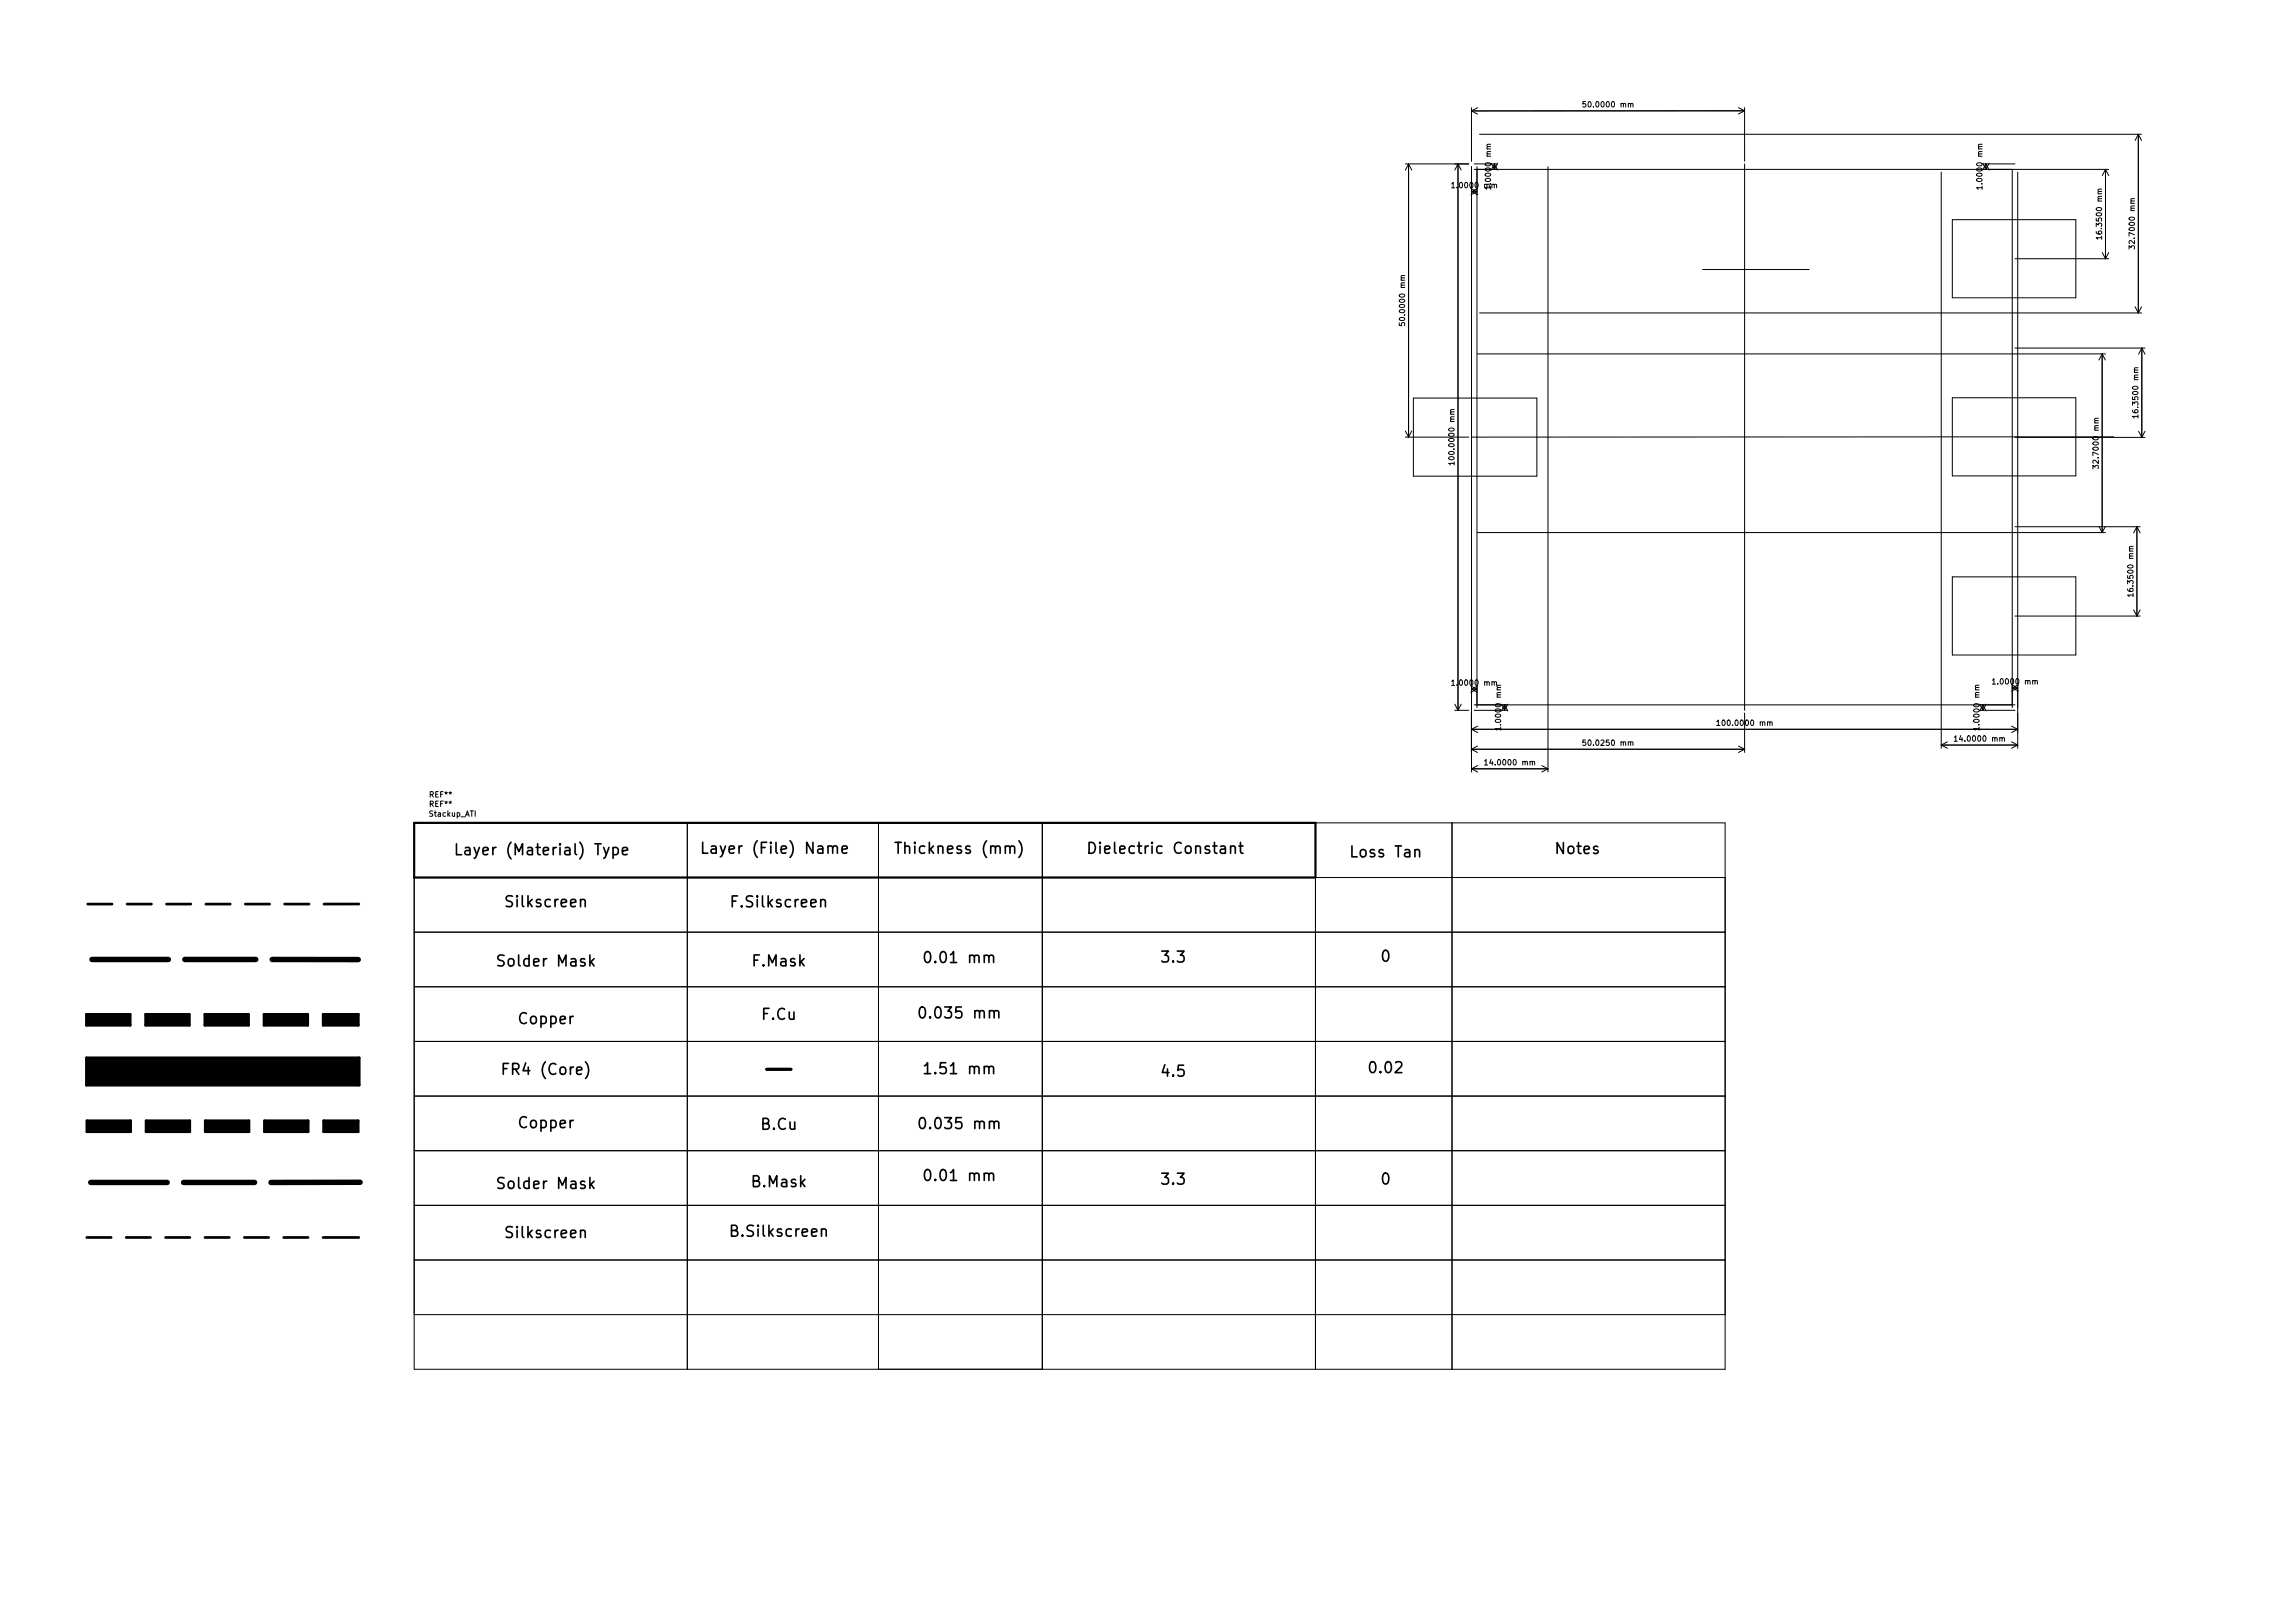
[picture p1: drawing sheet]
<svg xmlns="http://www.w3.org/2000/svg" width="420mm" height="297mm" viewBox="0 0 420 297" stroke-linecap="round" stroke-linejoin="round" font-family="sans-serif">
<defs><g id="words">
<g font-size="2.8">
<text x="85.6" y="156.5">Layer (Material) Type</text>
<text x="130.6" y="156.3">Layer (File) Name</text>
<text x="165" y="156.3">Thickness (mm)</text>
<text x="200.6" y="156.3">Dielectric Constant</text>
<text x="247.6" y="156.9">Loss Tan</text>
<text x="284.9" y="156.3">Notes</text>
<text x="93" y="166">Silkscreen</text>
<text x="134.4" y="166.1">F.Silkscreen</text>
<text x="91.7" y="176.9">Solder Mask</text>
<text x="137.9" y="176.9">F.Mask</text>
<text x="170" y="176.3">0.01 mm</text>
<text x="212.8" y="176.2">3.3</text>
<text x="252.9" y="176">0</text>
<text x="95.1" y="187.4">Copper</text>
<text x="139.5" y="186.6">F.Cu</text>
<text x="169.3" y="186.4">0.035 mm</text>
<text x="92.8" y="196.7">FR4 (Core)</text>
<text x="170" y="196.6">1.51 mm</text>
<text x="212.8" y="197.1">4.5</text>
<text x="251" y="196.4">0.02</text>
<text x="95.1" y="206.5">Copper</text>
<text x="139.3" y="206.8">B.Cu</text>
<text x="169.3" y="206.6">0.035 mm</text>
<text x="91.7" y="217.6">Solder Mask</text>
<text x="137.7" y="217.3">B.Mask</text>
<text x="170" y="216.1">0.01 mm</text>
<text x="212.8" y="216.8">3.3</text>
<text x="252.9" y="216.8">0</text>
<text x="93" y="226.6">Silkscreen</text>
<text x="134.2" y="226.3">B.Silkscreen</text>
</g>
<g font-size="1.4">
<text x="290.4" y="19.6">50.0000 mm</text>
<text x="266.3" y="34.4">1.0000 mm</text>
<text x="272.9" y="34.1" transform="rotate(-90 272.9 34.1)">1.0000 mm</text>
<text x="362.9" y="34.1" transform="rotate(-90 362.9 34.1)">1.0000 mm</text>
<text x="384.8" y="43.1" transform="rotate(-90 384.8 43.1)">16.3500 mm</text>
<text x="390.8" y="44.9" transform="rotate(-90 390.8 44.9)">32.7000 mm</text>
<text x="257.2" y="59" transform="rotate(-90 257.2 59)">50.0000 mm</text>
<text x="391.5" y="75.8" transform="rotate(-90 391.5 75.8)">16.3500 mm</text>
<text x="266.3" y="84.3" transform="rotate(-90 266.3 84.3)">100.0000 mm</text>
<text x="384.2" y="85.1" transform="rotate(-90 384.2 85.1)">32.7000 mm</text>
<text x="390.6" y="108.5" transform="rotate(-90 390.6 108.5)">16.3500 mm</text>
<text x="266.3" y="125.5">1.0000 mm</text>
<text x="365.3" y="125.3">1.0000 mm</text>
<text x="274.8" y="133.1" transform="rotate(-90 274.8 133.1)">1.0000 mm</text>
<text x="290.4" y="136.5">50.0250 mm</text>
<text x="315.1" y="132.8">100.0000 mm</text>
<text x="358.4" y="135.7">14.0000 mm</text>
<text x="362.4" y="133.1" transform="rotate(-90 362.4 133.1)">1.0000 mm</text>
<text x="272.4" y="140.1">14.0000 mm</text>
<text x="78.6" y="149.5">Stackup_ATI</text>
<text x="78.7" y="145.9">REF**</text>
<text x="78.7" y="147.7">REF**</text>
</g>
</g></defs>
<g fill="none" stroke="#000" stroke-width=".18">
<path d="M269.4 19.7v9.8M270.5 19.7l-1.1 .6M290.3 18.6h-.5v.5l.4-.1 .1 .5-.1 .1-.4-.1M298.5 19.1l.2-.2 .2 .1 .1 .6M318.3 19.7l1.1 .6M319.4 19.7v9.8M257.3 30h11.6M257.9 30v50M257.9 30l-.6 1.1M257.9 30l.6 1.1M265.8 33.7l.2-.3v1M265.8 34.4h.5"/>
<path d="M266.9 30v100M266.9 30l-.6 1.1M266.9 30l.6 1.1M269.3 34.5l1.1 .6M269.4 20.3l1.1 .6M269.4 30.5v110.8M269.4 35.1h1M269.4 35.1l1.1 .6M269.9 31h116.1M269.9 30h4.3M270.4 30.5v99M270.4 35.1l-1.1 .6"/>
<path d="M270.5 34.5l-1.1 .6M270.9 24.6h121.2M272.9 26.4l-.6 .1-.1 .2 .2 .1M273 29.9l.6 1.1M273.6 33.9l.1-.2 .2 .1 .1 .6M273.6 30v1M273.6 30l-.6 1.1M273.6 30l.6 1.1M274.2 29.9l-.6 1.1M283.4 30.5v110.8M319.4 20.3h-50M319.4 20.3l-1.1 .6"/>
<path d="M319.4 30v100M355.4 31.5v105.4M362.9 34.4h-1l.3 .2M362.9 26.4l-.6 .1-.1 .2 .1 .1M362.9 34.1v.5M363 30h5.9M363 29.9l.6 1.1M363.6 30v1M363.6 30l-.6 1.1M363.6 30l.6 1.1M364.2 29.9l-.6 1.1M368.4 31v98.5"/>
<path d="M369.4 31.5v105.4M384.8 34.6l-.7 .1v.2l.1 .1M385.5 31v16.4M385.5 31l-.6 1.1M385.5 31l.5 1.1M390.8 36.4h-.6l-.1 .2 .2 .2M391.5 24.6v32.7M391.5 24.6l-.6 1.1M391.5 24.6l.6 1.1M256.2 59.1v.5h.5l-.1-.5h.5l.1 .1-.1 .4M257.2 50.4l-.6 .1-.1 .2 .2 .2M270.9 57.3h121.2"/>
<path d="M311.7 49.3h19.5M357.4 40.2h22.6v14.3h-22.6zM368.9 47.4h17.1M384.8 43.5h-1l.3 .3M384.8 43.2v.6M384.9 46.2l.6 1.2M386 46.2l-.5 1.2M389.8 45.6v-.6l.4 .3 .1-.3h.4l.1 .2-.1 .4M390.9 56.2l.6 1.1M392.1 56.2l-.6 1.1M257.3 78.9l.6 1.1M258.5 78.9l-.6 1.1"/>
<path d="M266.2 75h-.6v.2l.1 .2M270.5 64.8h114.9M357.4 72.8h22.6v14.3h-22.6zM368.9 63.7h23.8M384.2 76.6h-.7v.2l.1 .2M384.9 64.8v32.7M384.9 64.8l-.6 1.1M384.9 64.8l.5 1.1M387 80h-117.6M391.4 76.2h-1l.3 .3M391.4 67.3l-.6 .1-.1 .2 .2 .1M391.4 75.9v.6"/>
<path d="M391.5 78.9l.6 1.2M392.1 63.7v16.4M392.1 63.7l-.6 1.1M392.1 63.7l.6 1.1M392.7 78.9l-.6 1.2M257.3 80h11.6M266.2 84.8h-1l.3 .3M266.2 84.5v.6M270.5 97.5h114.9M281.4 87.2v-14.3h-22.6v14.3h22.6M368.9 80.1h23.8M368.9 96.4h22.9"/>
<path d="M383.2 85.8v-.6l.3 .3 .1-.3h.5l.1 .2-.1 .4M384.3 96.3l.6 1.2M385.4 96.3l-.5 1.2M391.2 96.4v16.4M391.2 96.4l-.6 1.1M391.2 96.4l.6 1.1M357.4 105.6h22.6v14.3h-22.6zM368.9 112.8h22.9M390.5 108.9h-1l.3 .3M390.5 100l-.6 .1-.1 .2 .2 .1M390.5 108.6v.6M390.6 111.6l.6 1.2"/>
<path d="M391.8 111.6l-.6 1.2M265.8 124.7l.2-.3v1M265.8 125.4h.5M266.3 130h2.6M266.3 128.9l.6 1.1M267.5 128.9l-.6 1.1M269.3 125.5l1.1 .6M269.4 130.5v7.2M269.4 137.1h50M269.4 137.1l1.1 .6M269.4 133.5h100M269.4 133.5l1.1 .6"/>
<path d="M269.4 126.1h1M269.4 126.1l1.1 .6M269.9 129h99M269.9 130h6.1M270.4 126.1l-1.1 .6M270.5 136.5l-1.1 .6M270.5 132.9l-1.1 .6M270.5 125.5l-1.1 .6M271.8 139.3l.3-.3v1M273.6 124.9l.1-.1h.2l.1 .6M274.7 133.4h-1l.3 .2M274.7 125.4l-.6 .1v.2l.1 .1"/>
<path d="M274.7 133.1v.5M274.9 128.9l.5 1.1M275.4 129v1M275.4 129l-.5 1.1M275.4 129l.6 1.1M276 128.9l-.6 1.1M280.5 139.5l.2-.2 .2 .1 .1 .6M290.3 135.4h-.5v.5h.4l.1 .4-.2 .1-.3-.1M298.5 135.9l.2-.1h.2l.1 .6M314.3 132.1l.3-.3v1M314.3 132.8h.6M318.3 136.5l1.1 .6"/>
<path d="M319.4 130.5v7.2M319.4 137.1l-1.1 .6M324 132.3l.2-.2 .2 .1v.6M355.4 136.4h14M355.4 136.4l1.1 .5M356.5 135.8l-1.1 .6M357.8 134.9l.3-.2v1M357.8 135.7h.5M362.3 133.4h-1l.3 .2M362.3 125.4l-.6 .1v.2l.1 .1M362.3 133.1v.5M362.4 130h6.5"/>
<path d="M362.4 128.9l.6 1.1M363 129v1M363 129l-.6 1.1M363 129l.6 1.1M363.6 128.9l-.6 1.1M364.8 124.5l.2-.3v1M364.8 125.2h.5M366.5 135.1l.2-.1h.2l.1 .7M368.3 125.3l1.1 .6M368.3 135.8l1.1 .6M368.3 132.9l1.1 .6M368.4 125.9h1"/>
<path d="M368.4 125.9l1.1 .6M369.4 125.9l-1.1 .6M369.4 136.4l-1.1 .5M369.4 133.5l-1.1 .6M369.5 125.3l-1.1 .6M372.6 124.7l.1-.2 .2 .1 .1 .6M75.8 150.6h240v100h-240zM125.8 150.6v100M160.8 150.6v100M190.8 150.6v100M240.8 150.6v100M265.8 150.6v100"/>
<path d="M269.4 140.7h14M269.4 140.7l1.1 .6M270.5 140.1l-1.1 .6M271.8 140h.5M282.3 140.1l1.1 .6M283.4 140.7l-1.1 .6M75.8 160.6h240M75.8 170.6h240M75.8 180.6h240M75.8 190.6h240M75.8 210.6h240M75.8 200.6h240"/>
<path d="M75.8 220.6h240M75.8 230.6h240M75.8 240.6h240"/>
</g>
<g fill="none" stroke="#000" stroke-width=".3">
<path d="M83.6 154.4v2h.9M113.9 155.8l1-.2-.1-.4-.6-.1-.3 .3 .1 .9 .2 .1 .6-.1M128.6 154.2v2h1M154.2 155.5l.9-.2-.1-.4-.6-.1-.2 .3 .1 1 .1 .1 .6-.1M163.9 154.2h1.1M199.4 154.2a1.05 1.05 0 0 1 1.1 .6 1.05 1.05 0 0 1-.4 1.3l-.7 .1zM226.8 154.8h.8M227.1 154.2v1.7l.1 .2 .4 .1M168.5 184.5a.48 .48 0 0 1 .5-.2 .48 .48 0 0 1 .3 .4 1.03 1.03 0 0 1-.5 1.6 1.22 1.22 0 0 1-.3-1.8zM169.2 195.1l.6-.6v2M169.2 196.5h1.2M182 185.2l.3-.2 .5 .1 .1 1.2"/>
<path d="M168.5 204.7a.48 .48 0 0 1 .5-.2 .48 .48 0 0 1 .3 .4 1.03 1.03 0 0 1-.5 1.6 1.22 1.22 0 0 1-.3-1.8zM182 205.5l.3-.3 .5 .1 .1 1.2"/>
</g>
<g fill="none" stroke="#000" stroke-width=".5">
<path d="M16.1 165.5h4.4M23.3 165.5h4.4M30.5 165.5h4.4M37.7 165.5h4.5M44.9 165.5h4.5M52.1 165.5h4.5M65.7 165.5h-6.4M15.8 185.6h8v2h-8zM15.8 193.6h50v5h-50zM26.7 185.6h8v2h-8zM37.5 185.6h8v2h-8zM48.3 185.6h8v2h-8z"/>
<path d="M59.2 185.6h6.4v2h-6.4zM140.4 195.7h4.4M15.9 205.1h8v2h-8zM26.7 205.1h8v2h-8zM37.6 205.1h8v2h-8zM48.4 205.1h8v2h-8zM59.3 205.1h6.3v2h-6.3zM15.9 226.5h4.4M23.1 226.5h4.5M30.3 226.5h4.5M37.5 226.5h4.5M44.7 226.5h4.5"/>
<path d="M51.9 226.5h4.5M59.1 226.5h6.6"/>
</g>
<path d="M16.8 175.6h14M33.8 175.6h13M49.8 175.6h15.8M16.6 216.4h14M33.6 216.4h13M65.9 216.4h-16.3" fill="none" stroke="#000" stroke-width="1"/>
<path d="M15.8 193.6h50v5h-50zM15.8 185.6h8v2h-8zM26.7 185.6h8v2h-8zM37.5 185.6h8v2h-8zM48.3 185.6h8v2h-8zM59.2 185.6h6.4v2h-6.4zM15.9 205.1h8v2h-8zM26.7 205.1h8v2h-8zM37.6 205.1h8v2h-8zM48.4 205.1h8v2h-8zM59.3 205.1h6.3v2h-6.3z" fill="#000" stroke="#000" stroke-width=".18"/>
<path d="M75.8 150.6h165v10h-165z" fill="none" stroke="#000" stroke-width=".4"/>
<use href="#words"/>
</svg>
